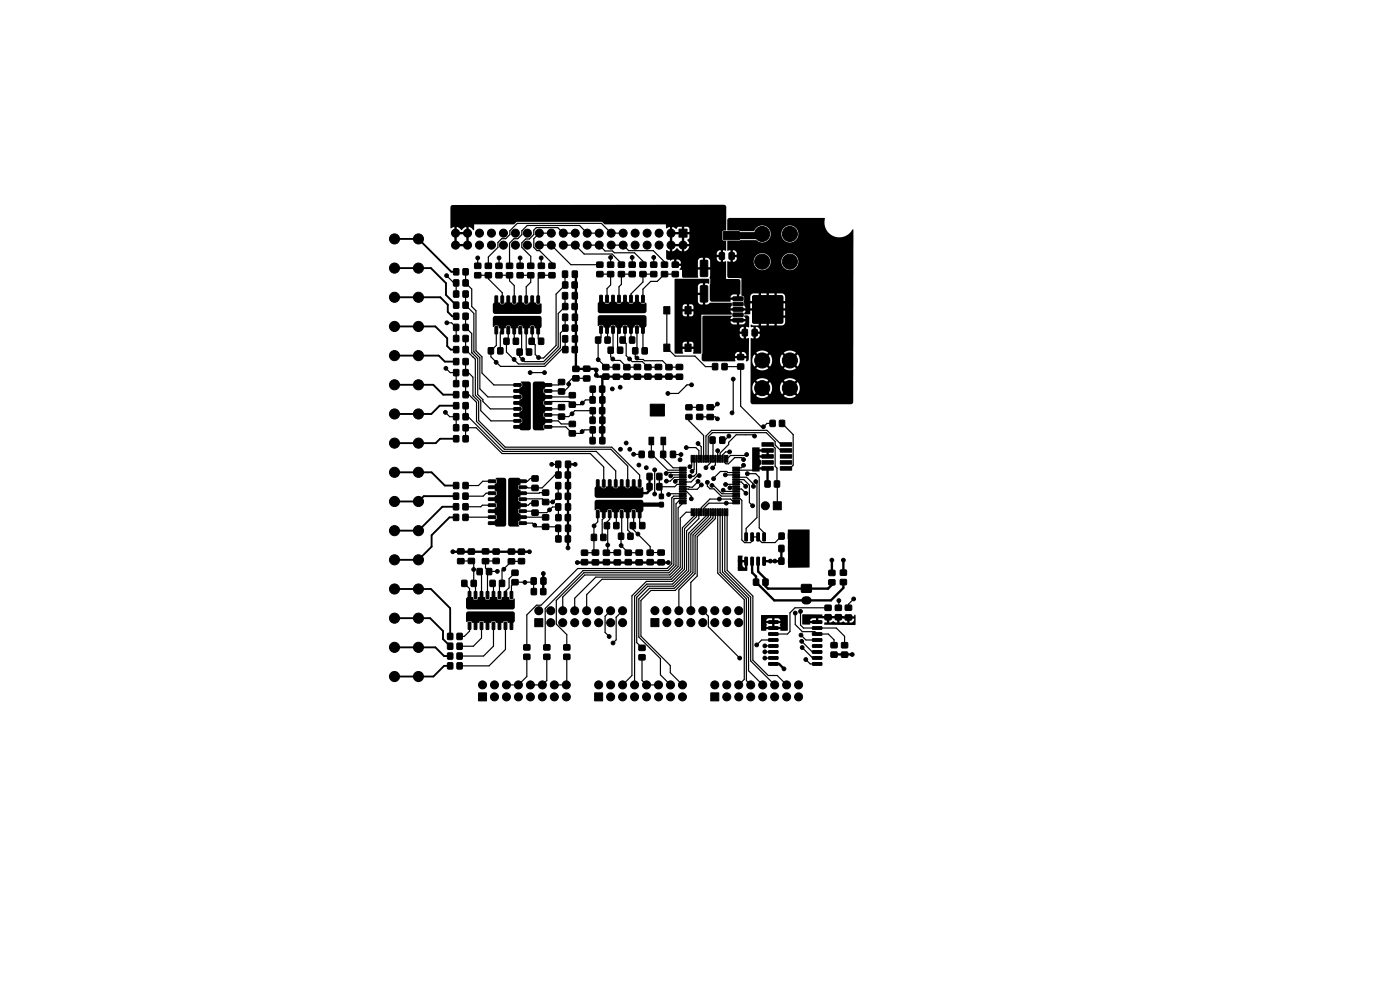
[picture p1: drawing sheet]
<svg xmlns="http://www.w3.org/2000/svg" width="297mm" height="210mm" viewBox="0 0 297 210" stroke-linecap="round" stroke-linejoin="round" font-family="sans-serif">
<g fill="#000" stroke="#000" stroke-width=".21">
<path d="M96.2 57h1.1v1.3h-1.1zM98.2 57h1.1v1.3h-1.1zM100.7 57.9h1.3v1h-1.3zM100.7 55.9h1.3v1h-1.3zM103 57.9h1.2v1h-1.2zM103 55.9h1.2v1h-1.2zM105.2 57.9h1.3v1h-1.3zM105.2 55.9h1.3v1h-1.3zM107.5 57.9h1.2v1h-1.2zM107.5 55.9h1.2v1h-1.2zM109.7 57.9h1.3v1h-1.3zM109.7 55.9h1.3v1h-1.3z"/>
<path d="M112 57.9h1.2v1h-1.2zM112 55.9h1.2v1h-1.2zM114.2 57.9h1.3v1h-1.3zM114.2 55.9h1.3v1h-1.3zM116.5 57.9h1.2v1h-1.2zM116.5 55.9h1.2v1h-1.2zM119.4 57.5h1v1.3h-1zM121.4 57.5h1.1v1.3h-1.1zM126.6 57.6h1.3v1.1h-1.3zM126.6 55.6h1.3v1.1h-1.3zM128.9 57.6h1.3v1.1h-1.3zM128.9 55.6h1.3v1.1h-1.3z"/>
<path d="M131.2 57.6h1.3v1.1h-1.3zM131.2 55.6h1.3v1.1h-1.3zM133.5 57.6h1.2v1.1h-1.2zM133.5 55.6h1.2v1.1h-1.2zM135.8 57.6h1.2v1.1h-1.2zM135.8 55.6h1.2v1.1h-1.2zM138.1 57.6h1.2v1.1h-1.2zM138.1 55.6h1.2v1.1h-1.2zM140.3 57.6h1.3v1.1h-1.3zM140.3 55.6h1.3v1.1h-1.3zM142.6 57.6h1.3v1.1h-1.3zM142.6 55.6h1.3v1.1h-1.3z"/>
<path d="M144.1 48.6h1.7v1.7h-1.7zM148.5 49.2l3.2-.1 .2 .2v1.4l-.2 .2h-3.1l-.2-.3zM148.6 55.3l1.3-.1 .2 .1 .1 3.1-.2 .3h-1.2l-.2-.2zM152.6 53.7h1.1v1.3h-1.1zM153.5 49.2l3.2-.1 .2 .2v1.4l-.2 .2h-3.1l-.2-.3zM154.7 53.7h1v1.3h-1zM96.2 66.5h1.1v1.2h-1.1zM96.2 71.2h1.1v1.2h-1.1zM96.2 78.4h1.1v1.3h-1.1zM96.2 76.1h1.1v1.2h-1.1zM96.2 73.5h1.1v1.3h-1.1zM96.2 59.4h1.1v1.2h-1.1z"/>
<path d="M96.2 68.8h1.1v1.3h-1.1zM96.2 61.7h1.1v1.3h-1.1zM96.2 64.1h1.1v1.3h-1.1zM98.2 66.5h1.1v1.2h-1.1zM98.2 71.2h1.1v1.2h-1.1zM98.2 78.4h1.1v1.3h-1.1zM98.2 76.1h1.1v1.2h-1.1zM98.2 73.5h1.1v1.3h-1.1zM98.2 59.4h1.1v1.2h-1.1zM98.2 68.8h1.1v1.3h-1.1zM98.2 61.7h1.1v1.3h-1.1zM98.2 64.1h1.1v1.3h-1.1z"/>
<path d="M103.6 73.8h1.1v1.2h-1.1zM105 62.8h.6l-.1 1.5h-.5zM105 69.3h.6l-.1 1.5h-.5zM105.6 73.8h1.1v1.2h-1.1zM106.3 62.8h.5v1.5h-.5zM106.3 69.3h.5v1.5h-.5zM106.9 71.8h1.1v1.2h-1.1zM107.6 62.8h.5l-.1 1.5h-.5zM107.6 69.3h.5l-.1 1.5h-.5zM108.9 71.8h1.1v1.2h-1.1zM108.8 62.8h.6l-.1 1.5h-.5zM108.8 69.3h.6l-.1 1.5h-.5z"/>
<path d="M109.7 74h1.1v1.3h-1.1zM110.1 62.8h.6l-.1 1.5h-.5zM110.1 69.3h.6l-.1 1.5h-.5zM111.7 74h1.1v1.3h-1.1zM111.4 62.8h.5l-.1 1.5h-.5zM111.4 69.3h.5l-.1 1.5h-.5zM112.3 71.8h1v1.2h-1zM112.6 62.8h.6l-.1 1.5h-.5zM112.6 69.3h.6l-.1 1.5h-.5zM114.3 71.8h1v1.2h-1zM113.9 62.8h.6l-.1 1.5h-.5zM113.9 69.3h.6l-.1 1.5h-.5z"/>
<path d="M119.4 62.1h1v1.3h-1zM119.4 66.7h1v1.3h-1zM119.4 71.2h1v1.3h-1zM119.4 64.4h1v1.3h-1zM119.4 59.8h1v1.3h-1zM119.4 69h1.1v1.2h-1.1zM119.4 73.5h1.1v1.3h-1.1zM121.4 62.1h1.1v1.3h-1.1zM121.4 66.7h1.1v1.3h-1.1zM121.4 71.2h1.1v1.3h-1.1zM121.4 64.4h1v1.3h-1zM121.4 59.8h1v1.3h-1z"/>
<path d="M121.4 69h1.1v1.2h-1.1zM121.4 73.5h1.1v1.3h-1.1zM121.5 77.7h1.3v1.1h-1.3zM121.5 79.7h1.3v1.1h-1.3zM123.8 77.7h1.3v1h-1.3zM126.4 71.5h1v1.3h-1zM127.3 62.7h.5l-.1 1.5-.5-.1zM127.3 69.2h.5l-.1 1.5-.5-.1zM127.9 77.4h1.3v1h-1.3zM128.4 71.5h1v1.3h-1zM128.5 62.7h.6l-.1 1.5-.5-.1zM128.5 69.2h.6l-.1 1.5-.5-.1z"/>
<path d="M129 73.7h1.1v1.2h-1.1zM129.8 62.7h.5v1.5l-.5-.1zM129.8 69.2h.5v1.5l-.5-.1zM131 73.7h1.1v1.2h-1.1zM130.1 77.3h1.3v1.1h-1.3zM130.1 79.4h1.3v1h-1.3zM131.1 62.7h.5l-.1 1.5-.5-.1zM131.1 69.2h.5l-.1 1.5-.5-.1zM131.6 71.5h1v1.3h-1zM132.4 77.4h1.2v1h-1.2zM132.3 62.7h.6l-.1 1.5-.5-.1zM132.3 69.2h.6l-.1 1.5-.5-.1z"/>
<path d="M133.6 71.5h1v1.3h-1zM133.6 62.7h.5v1.5l-.5-.1zM133.6 69.2h.5v1.5l-.5-.1zM134.2 73.8h1.1v1.2h-1.1zM134.9 62.7h.5l-.1 1.5-.5-.1zM134.9 69.2h.5l-.1 1.5-.5-.1zM134.6 77.3h1.3v1.1h-1.3zM134.6 79.4h1.3v1h-1.3zM136.2 73.8h1.1v1.2h-1.1zM136.1 62.7h.6l-.1 1.5-.5-.1zM136.1 69.2h.6l-.1 1.5-.5-.1zM136.8 77.4h1.3v1h-1.3z"/>
<path d="M139 77.3h1.3v1.1h-1.3zM139 79.4h1.3v1h-1.3zM140.8 65h1.3v1.6h-1.3zM140.8 73h1.3v1.5h-1.3zM141.3 77.4h1.2v1h-1.2zM143.5 77.3h1.3v1.1h-1.3zM143.5 79.4h1.3v1h-1.3zM145.3 65h1.3v1.6h-1.3zM145.3 73h1.3v1.5h-1.3zM148.6 60.7l1.3-.1 .2 .1 .1 3.1-.2 .3h-1.2l-.2-.2zM151.2 77.1h1v1.3h-1zM153.2 77.1h1v1.3h-1z"/>
<path d="M155.5 63h2l.2 .6-.2 .2-1.9-.1-.1-.1zM155.5 64.2l2-.1 .2 .7-.2 .1h-1.9l-.1-.2zM155.5 65.3h2l.2 .6-.2 .1h-1.9l-.1-.2zM155.5 66.4h2l.2 .7-.2 .1h-1.9l-.1-.2zM155.5 67.6l2-.1 .2 .7-.2 .1h-1.9l-.1-.2zM156.5 77.2h1.3v1.1h-1.3zM156.5 75.2h1.3v1.1h-1.3zM157.5 69.9h1v1.3h-1zM159.6 69.9h1v1.3h-1zM159.7 62.8h2.9v2.6h-2.9zM159.7 65.9h2.9v2.6h-2.9zM159.7 62.8h6.3v5.7h-6.3z"/>
<path d="M163.1 62.8h2.9v2.6h-2.9zM163.1 65.9h2.9v2.6h-2.9zM96.2 83.1h1.1v1.2h-1.1zM96.2 85.4h1.1v1.3h-1.1zM96.2 80.8h1.1v1.2h-1.1zM96.2 90.1h1.1v1.3h-1.1zM96.2 92.4h1.1v1.3h-1.1zM96.2 87.8h1.1v1.2h-1.1zM98.2 83.1h1.1v1.2h-1.1zM98.2 85.4h1.1v1.3h-1.1zM98.2 80.8h1.1v1.2h-1.1zM98.2 90.1h1.1v1.3h-1.1z"/>
<path d="M98.2 92.4h1.1v1.3h-1.1zM98.2 87.8h1.1v1.2h-1.1zM109 81.4h1.5l.1 .5h-1.5zM109 82.7l1.5-.1 .1 .5-1.5 .1zM109 83.9h1.5l.1 .5-1.5 .1zM109 85.2h1.5l.1 .5-1.5 .1zM109 86.5h1.5l.1 .4-1.5 .1zM109 87.8l1.5-.1 .1 .5-1.5 .1zM109 89h1.5l.1 .5-1.5 .1zM109 90.3h1.5l.1 .5h-1.5zM115.5 90.3h1.5l.1 .5h-1.5zM115.5 89h1.5l.1 .5-1.5 .1z"/>
<path d="M115.5 87.8l1.5-.1 .1 .5-1.5 .1zM115.5 86.5h1.5l.1 .4-1.5 .1zM115.5 85.2h1.5l.1 .5-1.5 .1zM115.5 83.9h1.5l.1 .5-1.5 .1zM115.5 82.7l1.5-.1 .1 .5-1.5 .1zM115.5 81.4h1.5l.1 .5h-1.5zM117.9 97.8h1v1.4h-1zM118.5 87.8h1.3v1.1h-1.3zM118.5 85.8h1.3v1.1h-1.3zM118.5 82.5h1.3v1.1h-1.3zM118.5 80.5h1.3v1.1h-1.3zM120 97.8h1v1.4h-1z"/>
<path d="M120.8 91.4h1.2v1.1h-1.2zM120.8 89.4h1.2v1.1h-1.2zM120.8 85.3h1.2v1.1h-1.2zM120.8 83.3h1.2v1.1h-1.2zM123.8 79.8h1.3v1h-1.3zM125.2 88.5h1v1.3h-1zM125.2 84.2h1v1.3h-1zM125.2 92.8h1v1.3h-1zM125.2 90.6h1.1v1.2h-1.1zM125.2 81.9h1.1v1.3h-1.1zM125.2 86.5h1.1v1.2h-1.1zM127.3 88.5h1v1.3h-1z"/>
<path d="M127.3 84.2h1v1.3h-1zM127.3 92.8h1v1.3h-1zM127.9 79.4h1.3v1h-1.3zM127.2 90.6h1.1v1.2h-1.1zM127.2 81.9h1.1v1.3h-1.1zM127.2 86.5h1.1v1.2h-1.1zM132.4 79.4h1.2v1h-1.2zM135.6 95.7h1v1.3h-1zM136.8 79.4h1.3v1h-1.3zM137.7 95.7h1v1.3h-1zM137.7 92.7h1v1.6h-1zM137.9 85.7h3v2.5h-3z"/>
<path d="M140.2 92.7h1v1.6h-1zM140.2 95.7h1v1.3h-1zM141.3 79.4h1.2v1h-1.2zM142.3 95.7h1v1.3h-1zM144.1 99.1h1.4l.1 .2-1.4 .1zM144.1 99.6h1.4l.1 .2-1.4 .1zM145.5 88h1.3v1h-1.3zM145.5 85.9h1.3v1h-1.3zM146.6 96.6l.3 .1-.1 1.4-.2-.1zM147.1 96.6l.3 .1-.1 1.4-.2-.1zM147.6 96.6l.3 .1-.1 1.4-.2-.1zM148.1 96.6l.3 .1-.1 1.4-.2-.1z"/>
<path d="M148.6 96.6l.3 .1-.1 1.4-.2-.1zM147.8 85.9h1.3v1.1h-1.3zM147.8 87.9h1.3v1.1h-1.3zM149.1 96.6l.3 .1-.1 1.4-.2-.1zM149.6 96.6l.3 .1-.1 1.4-.2-.1zM150.1 96.6l.3 .1-.1 1.4-.2-.1zM150 88h1.3v1h-1.3zM150 85.9h1.3v1h-1.3zM150.6 92.7h1.1v1.3h-1.1zM150.6 96.6l.3 .1-.1 1.4-.2-.1zM151.1 96.6l.3 .1-.1 1.4-.2-.1zM151.6 96.6l.3 .1-.1 1.4-.2-.1z"/>
<path d="M152.1 96.6l.3 .1-.1 1.4-.2-.1zM152.6 96.6l.3 .1-.1 1.4-.2-.1zM152.7 92.7h1v1.3h-1zM153.1 96.6l.3 .1-.1 1.4-.2-.1zM153.6 96.6l.3 .1-.1 1.4-.2-.1zM154.1 96.6l.3 .1-.1 1.4-.2-.1zM155.5 99.6h1.3l.1 .2-1.4 .1zM155.5 99.1h1.3l.1 .2-1.4 .1zM161.6 93.9h2.4v.8h-2.4zM161.6 95.2h2.4v.7h-2.4zM161.6 96.5h2.4v.7h-2.4zM161.6 97.7h2.4v.8h-2.4z"/>
<path d="M161.6 99h2.4v.7h-2.4zM163.4 89.2h1v1.2h-1zM165.5 93.9h2.4v.8h-2.4zM165.5 95.2h2.4v.7h-2.4zM165.5 96.5h2.4v.7h-2.4zM165.5 97.7h2.4v.8h-2.4zM165.5 99h2.4v.7h-2.4zM165.4 89.2h1v1.2h-1zM96.2 109.1h1.1v1.3h-1.1zM96.2 104.6h1.1v1.3h-1.1zM96.2 106.9h1.1v1.2h-1.1zM96.2 102.4h1.1v1.2h-1.1z"/>
<path d="M97.1 118.5h1.3v1.1h-1.3zM97.1 116.4h1.3v1.1h-1.3zM98.2 109.1h1.1v1.3h-1.1zM98.2 104.6h1.1v1.3h-1.1zM98.2 106.9h1.1v1.2h-1.1zM98.2 102.4h1.1v1.2h-1.1zM99.4 116.5h1.2v1h-1.2zM99.4 118.5h1.2v1h-1.2zM102.3 118.5h1.4v1.1h-1.4zM102.3 116.4h1.4v1.1h-1.4zM103.6 101.8h1.5l.1 .5-1.5 .1zM103.6 103.1h1.5l.1 .5h-1.5z"/>
<path d="M103.6 104.4l1.5-.1 .1 .5-1.5 .1zM103.6 105.6h1.5l.1 .5-1.5 .1zM103.6 106.9h1.5l.1 .5-1.5 .1zM103.6 108.2l1.5-.1 .1 .5-1.5 .1zM103.6 109.4h1.5l.1 .5-1.5 .1zM103.6 110.7h1.5l.1 .5-1.5 .1zM104.6 116.5h1.3v1h-1.3zM104.6 118.5h1.3v1h-1.3zM107.8 118.6h1.4v1h-1.4zM107.8 116.5h1.4v1h-1.4zM110.1 110.7h1.5l.1 .5-1.5 .1zM110.1 109.4h1.5l.1 .5-1.5 .1z"/>
<path d="M110.1 108.2l1.5-.1 .1 .5-1.5 .1zM110.1 106.9h1.5l.1 .5-1.5 .1zM110.1 105.6h1.5l.1 .5-1.5 .1zM110.1 104.4l1.5-.1 .1 .5-1.5 .1zM110.1 103.1h1.5l.1 .5h-1.5zM110.1 101.8h1.5l.1 .5-1.5 .1zM110 116.5h1.3v1.1h-1.3zM110 118.5h1.3v1.1h-1.3zM112.9 103h1.2v1h-1.2zM112.9 101h1.2v1h-1.2zM112.9 108.2h1.2v1.1h-1.2zM112.9 106.2h1.2v1.1h-1.2z"/>
<path d="M115.1 111.2h1.3v1.1h-1.3zM115.1 109.2h1.3v1.1h-1.3zM115.1 106h1.3v1h-1.3zM115.1 104h1.3v1h-1.3zM117.9 102.4h1v1.3h-1zM117.9 111.4h1v1.3h-1zM117.9 106.9h1v1.3h-1zM117.9 109.2h1.1v1.2h-1.1zM117.9 100.1h1.1v1.3h-1.1zM117.9 113.7h1.1v1.3h-1.1zM117.9 104.7h1.1v1.2h-1.1zM120 102.4h1v1.3h-1z"/>
<path d="M120 111.4h1v1.3h-1zM120 106.9h1v1.3h-1zM119.9 109.2h1.1v1.2h-1.1zM119.9 100.1h1.1v1.3h-1.1zM119.9 113.7h1.1v1.3h-1.1zM119.9 104.7h1.1v1.2h-1.1zM123.4 118.7h1.2v1.1h-1.2zM123.4 116.7h1.2v1.1h-1.2zM125.5 113.4h1v1.2h-1zM125.7 116.7h1.3v1h-1.3zM125.7 118.8h1.3v1h-1.3zM126.6 101.8l.5 .1-.1 1.4h-.5z"/>
<path d="M126.6 108.3l.5 .1-.1 1.4h-.5zM127.5 113.4h1v1.2h-1zM128.2 110.9h1.1v1.2h-1.1zM128 118.7h1.3v1.1h-1.3zM128 116.7h1.3v1.1h-1.3zM127.8 101.8l.6 .1-.1 1.4h-.5zM127.8 108.3l.6 .1-.1 1.4h-.5zM129.1 101.8l.5 .1v1.4h-.5zM129.1 108.3l.5 .1v1.4h-.5zM130.2 110.9h1.1v1.2h-1.1zM130.4 101.8l.5 .1-.1 1.4h-.5zM130.4 108.3l.5 .1-.1 1.4h-.5z"/>
<path d="M131.2 113.1h1.1v1.3h-1.1zM130.3 116.7h1.3v1h-1.3zM130.3 118.8h1.3v1h-1.3zM131.6 101.8l.6 .1-.1 1.4h-.5zM131.6 108.3l.6 .1-.1 1.4h-.5zM132.7 118.7h1.2v1.1h-1.2zM132.7 116.7h1.2v1.1h-1.2zM133.2 113.1h1.1v1.3h-1.1zM132.9 101.8l.5 .1v1.4h-.5zM132.9 108.3l.5 .1v1.4h-.5zM133.7 110.9h1.1v1.2h-1.1zM134.2 101.8l.5 .1-.1 1.4h-.5z"/>
<path d="M134.2 108.3l.5 .1-.1 1.4h-.5zM135.7 110.9h1.1v1.2h-1.1zM135.4 101.8l.6 .1-.1 1.4h-.5zM135.4 108.3l.6 .1-.1 1.4h-.5zM135 116.7h1.3v1h-1.3zM135 118.8h1.3v1h-1.3zM137.3 100.4h1v1.3h-1zM137.3 102.6h1v1.3h-1zM137.3 118.7h1.3v1.1h-1.3zM137.3 116.7h1.3v1.1h-1.3zM139.4 100.4h1v1.3h-1zM139.4 102.6h1v1.3h-1z"/>
<path d="M139.9 104.8h.8v1h-.8zM139.9 106.6h.8v.9h-.8zM139.6 116.7h1.3v1h-1.3zM139.6 118.8h1.3v1h-1.3zM144.1 100.1h1.4l.1 .2-1.4 .1zM144.1 100.6h1.4l.1 .2-1.4 .1zM144.1 101.1h1.4l.1 .2-1.4 .1zM144.1 101.6h1.4l.1 .2-1.4 .1zM144.1 102.1h1.4l.1 .2-1.4 .1zM144.1 102.6h1.4l.1 .2-1.4 .1zM144.1 103.1h1.4l.1 .2-1.4 .1zM144.1 103.6h1.4l.1 .2-1.4 .1z"/>
<path d="M144.1 104.1h1.4l.1 .2-1.4 .1zM144.1 104.6h1.4l.1 .2-1.4 .1zM144.1 105.1h1.4l.1 .2-1.4 .1zM144.1 105.6h1.4l.1 .2-1.4 .1zM144.1 106.1h1.4l.1 .2-1.4 .1zM144.1 106.6h1.4l.1 .2-1.4 .1zM146.6 107.9l.3 .1-.1 1.4-.2-.1zM147.1 107.9l.3 .1-.1 1.4-.2-.1zM147.6 107.9l.3 .1-.1 1.4-.2-.1zM148.1 107.9l.3 .1-.1 1.4-.2-.1zM148.6 107.9l.3 .1-.1 1.4-.2-.1zM149.1 107.9l.3 .1-.1 1.4-.2-.1z"/>
<path d="M149.6 107.9l.3 .1-.1 1.4-.2-.1zM150.1 107.9l.3 .1-.1 1.4-.2-.1zM150.6 107.9l.3 .1-.1 1.4-.2-.1zM151.1 107.9l.3 .1-.1 1.4-.2-.1zM151.6 107.9l.3 .1-.1 1.4-.2-.1zM152.1 107.9l.3 .1-.1 1.4-.2-.1zM152.6 107.9l.3 .1-.1 1.4-.2-.1zM153.1 107.9l.3 .1-.1 1.4-.2-.1zM153.6 107.9l.3 .1-.1 1.4-.2-.1zM154.1 107.9l.3 .1-.1 1.4-.2-.1zM155.5 106.6h1.3l.1 .2-1.4 .1zM155.5 106.1h1.3l.1 .2-1.4 .1z"/>
<path d="M155.5 105.6h1.3l.1 .2-1.4 .1zM155.5 105.1h1.3l.1 .2-1.4 .1zM155.5 104.6h1.3l.1 .2-1.4 .1zM155.5 104.1h1.3l.1 .2-1.4 .1zM155.5 103.6h1.3l.1 .2-1.4 .1zM155.5 103.1h1.3l.1 .2-1.4 .1zM155.5 102.6h1.3l.1 .2-1.4 .1zM155.5 102.1h1.3l.1 .2-1.4 .1zM155.5 101.6h1.3l.1 .2-1.4 .1zM155.5 101.1h1.3l.1 .2-1.4 .1zM155.5 100.6h1.3l.1 .2-1.4 .1zM155.5 100.1h1.3l.1 .2-1.4 .1z"/>
<path d="M158 113.1h.6l-.1 1.7-.5-.1zM158 118.2l.6 .1-.1 1.6-.5-.1zM159.3 113.1h.5v1.7l-.5-.1zM159.3 118.2l.5 .1v1.6l-.5-.1zM160.6 113.1h.5l-.1 1.7-.5-.1zM160.6 118.2l.5 .1-.1 1.6-.5-.1zM161.8 113.1h.6l-.1 1.7-.5-.1zM161.8 118.2l.6 .1-.1 1.6-.5-.1zM162.3 102h1.1v1.3h-1.1zM164.1 106.4h1.7v1.7h-1.7zM165.3 115.7h1v1.3h-1zM165.3 118.4h1v1.3h-1z"/>
<path d="M165.3 113.1h1v1.3h-1zM164.3 102h1.1v1.3h-1.1zM167.3 113.1h1v1.3h-1zM167.3 115.7h1.1v1.3h-1.1zM167.3 118.4h1.1v1.3h-1.1zM95 138.5h1v1.3h-1zM95 134.4h1v1.2h-1zM95 136.5h1v1.2h-1zM97 138.5h1v1.3h-1zM97 134.4h1v1.2h-1zM97 136.5h1v1.2h-1zM98 123.1h1v1.3h-1z"/>
<path d="M99.4 132h.5l-.1 1.5h-.5zM99.4 125.5h.5l-.1 1.5h-.5zM100.6 132h.6l-.1 1.5h-.5zM100.6 125.5h.6l-.1 1.5h-.5zM100 123.1h1v1.3h-1zM101.9 132h.5v1.5h-.5zM101.9 125.5h.5v1.5h-.5zM101.2 120.6h1.1v1.3h-1.1zM103.2 132h.5l-.1 1.5h-.5zM103.2 125.5h.5l-.1 1.5h-.5zM103.2 120.6h1.1v1.3h-1.1zM104.4 132h.6l-.1 1.5h-.5z"/>
<path d="M104.4 125.5h.6l-.1 1.5h-.5zM104 123.1h1v1.3h-1zM105.7 132h.5v1.5h-.5zM105.7 125.5h.5v1.5h-.5zM107 132h.5l-.1 1.5h-.5zM107 125.5h.5l-.1 1.5h-.5zM106 123.1h1v1.3h-1zM108.2 132h.6l-.1 1.5h-.5zM108.2 125.5h.6l-.1 1.5h-.5zM108.6 123h1.3v1h-1.3zM108.6 121h1.3v1h-1.3zM111.1 138.8h1.3v1.1h-1.3z"/>
<path d="M111.1 136.8h1.3v1.1h-1.3zM112.7 122.6h1v1.3h-1zM112.7 124.9h1.1v1.2h-1.1zM114.8 122.6h1v1.3h-1zM113.5 131.2h1.6v1.7h-1.6zM115.4 138.8h1.2v1.1h-1.2zM115.4 136.8h1.2v1.1h-1.2zM114.7 124.9h1.1v1.2h-1.1zM119.6 138.8h1.3v1.1h-1.3zM119.6 136.8h1.3v1.1h-1.3zM135.6 136.9h1.2v1.1h-1.2zM138.1 131.2h1.7v1.7h-1.7z"/>
<path d="M159.9 122.9h1v1.2h-1zM161.9 122.9h1v1.2h-1zM163.1 131.7h1.9l.1 .5h-2zM163.1 133l1.9-.1 .1 .5-2 .1zM163.1 134.2h1.9l.1 .5-2 .1zM163.1 135.5h1.9l.1 .5-2 .1zM163.1 136.8l1.9-.1 .1 .5-2 .1zM163.1 138h1.9l.1 .5-2 .1zM163.1 139.3h1.9l.1 .5-2 .1zM170.1 124h2v1.6h-2zM172.4 139.3h1.9l.1 .5-2 .1zM172.4 138h1.9l.1 .5-2 .1z"/>
<path d="M172.4 136.8l1.9-.1 .1 .5-2 .1zM172.4 135.5h1.9l.1 .5-2 .1zM172.4 134.2h1.9l.1 .5-2 .1zM172.4 133l1.9-.1 .1 .5-2 .1zM172.4 131.7h1.9l.1 .5h-2zM175.9 123h1.2v1.1h-1.2zM175.9 121h1.2v1.1h-1.2zM175 128.4h1.3v1.1h-1.3zM175 130.4h1.3v1.1h-1.3zM176.3 136.3h1.3v1.1h-1.3zM176.3 138.3h1.3v1.1h-1.3zM177.2 128.4h1.3v1.1h-1.3z"/>
<path d="M177.2 130.4h1.3v1.1h-1.3zM178.3 123h1.2v1h-1.2zM178.3 121h1.2v1h-1.2zM179.3 130.5h1.3v1h-1.3zM179.3 128.4h1.3v1h-1.3zM178.5 136.3h1.3v1.1h-1.3zM178.5 138.3h1.3v1.1h-1.3zM95 140.6h1v1.3h-1zM97 140.6h1v1.3h-1zM101.5 147h1.7v1.7h-1.7zM126.2 147h1.6v1.7h-1.6zM135.6 138.9h1.2v1.1h-1.2z"/>
<path d="M150.8 147h1.7v1.7h-1.7zM163.1 140.6h1.9l.1 .5h-2zM172.4 140.6h1.9l.1 .5h-2z"/>
<circle cx="83.7" cy="50.7" r="1.07"/>
<circle cx="83.7" cy="56.9" r="1.07"/>
<circle cx="88.8" cy="50.7" r="1.07"/>
<circle cx="88.8" cy="56.9" r="1.07"/>
<circle cx="94.7" cy="58.5" r=".4"/>
<circle cx="96.6" cy="49.5" r=".85"/>
<circle cx="96.6" cy="52" r=".85"/>
<circle cx="99.2" cy="52" r=".85"/>
<circle cx="99.2" cy="49.5" r=".85"/>
<circle cx="101.3" cy="54.7" r=".4"/>
<circle cx="101.7" cy="49.5" r=".85"/>
<circle cx="101.7" cy="52" r=".85"/>
<circle cx="104.3" cy="52" r=".85"/>
<circle cx="104.3" cy="49.5" r=".85"/>
<circle cx="105.9" cy="54.7" r=".4"/>
<circle cx="106.8" cy="49.5" r=".85"/>
<circle cx="106.8" cy="52" r=".85"/>
<circle cx="109.3" cy="52" r=".85"/>
<circle cx="109.3" cy="49.5" r=".85"/>
<circle cx="110.3" cy="54.7" r=".4"/>
<circle cx="111.9" cy="49.5" r=".85"/>
<circle cx="111.9" cy="52" r=".85"/>
<circle cx="114.4" cy="52" r=".85"/>
<circle cx="114.4" cy="49.5" r=".85"/>
<circle cx="114.8" cy="54.7" r=".4"/>
<circle cx="117" cy="52" r=".85"/>
<circle cx="117" cy="49.5" r=".85"/>
<circle cx="119.5" cy="49.5" r=".85"/>
<circle cx="119.5" cy="52" r=".85"/>
<circle cx="122" cy="49.5" r=".85"/>
<circle cx="122" cy="52" r=".85"/>
<circle cx="124.6" cy="49.5" r=".85"/>
<circle cx="124.6" cy="52" r=".85"/>
<circle cx="127.1" cy="49.5" r=".85"/>
<circle cx="127.1" cy="52" r=".85"/>
<circle cx="129.5" cy="54.6" r=".4"/>
<circle cx="129.7" cy="52" r=".85"/>
<circle cx="129.7" cy="49.5" r=".85"/>
<circle cx="132.2" cy="52" r=".85"/>
<circle cx="132.2" cy="49.5" r=".85"/>
<circle cx="134.1" cy="54.6" r=".4"/>
<circle cx="134.7" cy="52" r=".85"/>
<circle cx="134.7" cy="49.5" r=".85"/>
<circle cx="137.3" cy="52" r=".85"/>
<circle cx="137.3" cy="49.5" r=".85"/>
<circle cx="138.7" cy="54.6" r=".4"/>
<circle cx="139.8" cy="52" r=".85"/>
<circle cx="139.8" cy="49.5" r=".85"/>
<circle cx="142.4" cy="49.5" r=".85"/>
<circle cx="142.4" cy="52" r=".85"/>
<circle cx="144.9" cy="52" r=".85"/>
<circle cx="161.7" cy="55.5" r="1.6"/>
<circle cx="161.7" cy="49.6" r="1.6"/>
<circle cx="167.6" cy="55.5" r="1.6"/>
<circle cx="167.6" cy="49.6" r="1.6"/>
<circle cx="83.7" cy="75.4" r="1.07"/>
<circle cx="83.7" cy="69.2" r="1.07"/>
<circle cx="83.7" cy="63.1" r="1.07"/>
<circle cx="88.8" cy="75.4" r="1.07"/>
<circle cx="88.8" cy="63.1" r="1.07"/>
<circle cx="88.8" cy="69.2" r="1.07"/>
<circle cx="94.6" cy="78.1" r=".4"/>
<circle cx="94.8" cy="68.5" r=".4"/>
<circle cx="105.3" cy="76.9" r=".4"/>
<circle cx="105.7" cy="65.6" r=".4"/>
<circle cx="105.7" cy="68" r=".4"/>
<circle cx="108.1" cy="65.6" r=".4"/>
<circle cx="108.1" cy="68" r=".4"/>
<circle cx="109.1" cy="76.3" r=".4"/>
<circle cx="110.5" cy="68" r=".4"/>
<circle cx="110.5" cy="65.6" r=".4"/>
<circle cx="110.9" cy="76.3" r=".4"/>
<circle cx="112.5" cy="79" r=".4"/>
<circle cx="112.9" cy="65.6" r=".4"/>
<circle cx="112.9" cy="68" r=".4"/>
<circle cx="114.2" cy="75.8" r=".4"/>
<circle cx="115.5" cy="79" r=".4"/>
<circle cx="126.5" cy="78.5" r=".4"/>
<circle cx="126.5" cy="79.6" r=".4"/>
<circle cx="126.9" cy="76.3" r=".4"/>
<circle cx="128.5" cy="65.6" r=".4"/>
<circle cx="128.5" cy="68" r=".4"/>
<circle cx="130" cy="76.1" r=".4"/>
<circle cx="130.9" cy="68" r=".4"/>
<circle cx="130.9" cy="65.6" r=".4"/>
<circle cx="133.3" cy="68" r=".4"/>
<circle cx="133.3" cy="65.6" r=".4"/>
<circle cx="133.6" cy="76.1" r=".4"/>
<circle cx="135.1" cy="75.9" r=".4"/>
<circle cx="135.7" cy="65.6" r=".4"/>
<circle cx="135.7" cy="68" r=".4"/>
<circle cx="144.5" cy="60.5" r=".4"/>
<circle cx="144.5" cy="63.2" r=".4"/>
<circle cx="144.5" cy="61.8" r=".4"/>
<circle cx="149.4" cy="65.6" r=".4"/>
<circle cx="150.3" cy="74" r=".4"/>
<circle cx="150.3" cy="70.9" r=".4"/>
<circle cx="150.3" cy="67.8" r=".4"/>
<circle cx="150.3" cy="69.4" r=".4"/>
<circle cx="150.3" cy="72.4" r=".4"/>
<circle cx="150.3" cy="75.5" r=".4"/>
<circle cx="151.3" cy="65.6" r=".4"/>
<circle cx="151.8" cy="72.4" r=".4"/>
<circle cx="151.8" cy="69.4" r=".4"/>
<circle cx="151.8" cy="74" r=".4"/>
<circle cx="151.8" cy="67.8" r=".4"/>
<circle cx="151.8" cy="70.9" r=".4"/>
<circle cx="151.8" cy="75.5" r=".4"/>
<circle cx="153.2" cy="65.6" r=".4"/>
<circle cx="153.5" cy="75.5" r=".4"/>
<circle cx="153.5" cy="72.4" r=".4"/>
<circle cx="153.5" cy="74" r=".4"/>
<circle cx="153.5" cy="70.9" r=".4"/>
<circle cx="153.5" cy="67.8" r=".4"/>
<circle cx="153.5" cy="69.4" r=".4"/>
<circle cx="155.1" cy="72.4" r=".4"/>
<circle cx="155.1" cy="74" r=".4"/>
<circle cx="155.1" cy="70.9" r=".4"/>
<circle cx="155.1" cy="75.5" r=".4"/>
<circle cx="156.9" cy="74" r=".4"/>
<circle cx="156.9" cy="72.4" r=".4"/>
<circle cx="161.7" cy="76.5" r="1.6"/>
<circle cx="167.6" cy="76.5" r="1.6"/>
<circle cx="83.7" cy="87.8" r="1.07"/>
<circle cx="83.7" cy="81.6" r="1.07"/>
<circle cx="83.7" cy="94" r="1.07"/>
<circle cx="88.8" cy="87.8" r="1.07"/>
<circle cx="88.8" cy="81.6" r="1.07"/>
<circle cx="88.8" cy="94" r="1.07"/>
<circle cx="94.5" cy="87.5" r=".4"/>
<circle cx="111.8" cy="84.8" r=".4"/>
<circle cx="111.8" cy="87.2" r=".4"/>
<circle cx="111.8" cy="89.6" r=".4"/>
<circle cx="111.8" cy="82.3" r=".4"/>
<circle cx="114.1" cy="84.8" r=".4"/>
<circle cx="114.1" cy="87.2" r=".4"/>
<circle cx="114.1" cy="89.6" r=".4"/>
<circle cx="114.1" cy="82.3" r=".4"/>
<circle cx="117" cy="98.5" r=".4"/>
<circle cx="120.6" cy="81.5" r=".4"/>
<circle cx="121.4" cy="87.8" r=".4"/>
<circle cx="122" cy="98.5" r=".4"/>
<circle cx="123.5" cy="91.5" r=".4"/>
<circle cx="123.5" cy="85.5" r=".4"/>
<circle cx="129.9" cy="82.5" r=".4"/>
<circle cx="131.6" cy="82.1" r=".4"/>
<circle cx="131.6" cy="95.3" r=".4"/>
<circle cx="132.8" cy="94" r=".4"/>
<circle cx="133.6" cy="95.3" r=".4"/>
<circle cx="134.4" cy="96.4" r=".4"/>
<circle cx="135.5" cy="98.7" r=".4"/>
<circle cx="137.1" cy="99.2" r=".4"/>
<circle cx="138.4" cy="87.8" r=".4"/>
<circle cx="138.4" cy="86.2" r=".4"/>
<circle cx="138.9" cy="99.7" r=".4"/>
<circle cx="139.4" cy="87" r=".4"/>
<circle cx="140.5" cy="87.8" r=".4"/>
<circle cx="140.5" cy="86.2" r=".4"/>
<circle cx="141.7" cy="83.5" r=".4"/>
<circle cx="144.3" cy="97.5" r=".4"/>
<circle cx="144.5" cy="96.4" r=".4"/>
<circle cx="145.6" cy="94.9" r=".4"/>
<circle cx="146.4" cy="99" r=".4"/>
<circle cx="146.7" cy="81.6" r=".4"/>
<circle cx="146.8" cy="100" r=".4"/>
<circle cx="148.1" cy="94.1" r=".4"/>
<circle cx="149.8" cy="99.2" r=".4"/>
<circle cx="151.2" cy="99.3" r=".4"/>
<circle cx="152.2" cy="85.7" r=".4"/>
<circle cx="152.2" cy="88.8" r=".4"/>
<circle cx="152.2" cy="95.6" r=".4"/>
<circle cx="154.6" cy="92.5" r=".4"/>
<circle cx="154.8" cy="95.9" r=".4"/>
<circle cx="155.3" cy="87.6" r=".4"/>
<circle cx="155.5" cy="80.4" r=".4"/>
<circle cx="157.7" cy="97.5" r=".4"/>
<circle cx="157.7" cy="98.7" r=".4"/>
<circle cx="158.4" cy="96.4" r=".4"/>
<circle cx="160.1" cy="92.5" r=".4"/>
<circle cx="160.3" cy="96.1" r=".4"/>
<circle cx="160.3" cy="97.4" r=".4"/>
<circle cx="160.3" cy="98.7" r=".4"/>
<circle cx="161.7" cy="82.3" r="1.6"/>
<circle cx="162" cy="90.5" r=".4"/>
<circle cx="167.6" cy="82.3" r="1.6"/>
<circle cx="83.7" cy="100.2" r="1.07"/>
<circle cx="83.7" cy="106.4" r="1.07"/>
<circle cx="83.7" cy="112.6" r="1.07"/>
<circle cx="83.7" cy="118.8" r="1.07"/>
<circle cx="88.8" cy="100.2" r="1.07"/>
<circle cx="88.8" cy="106.4" r="1.07"/>
<circle cx="88.8" cy="112.6" r="1.07"/>
<circle cx="88.8" cy="118.8" r="1.07"/>
<circle cx="96.1" cy="117" r=".4"/>
<circle cx="106.5" cy="107.6" r=".4"/>
<circle cx="106.5" cy="105.2" r=".4"/>
<circle cx="106.5" cy="102.8" r=".4"/>
<circle cx="106.5" cy="110" r=".4"/>
<circle cx="108.9" cy="105.2" r=".4"/>
<circle cx="108.9" cy="107.6" r=".4"/>
<circle cx="108.9" cy="110" r=".4"/>
<circle cx="108.9" cy="102.8" r=".4"/>
<circle cx="112.3" cy="117" r=".4"/>
<circle cx="113.4" cy="111.4" r=".4"/>
<circle cx="116.6" cy="108.2" r=".4"/>
<circle cx="117.2" cy="106.5" r=".4"/>
<circle cx="120.5" cy="116.2" r=".4"/>
<circle cx="122.5" cy="119.3" r=".4"/>
<circle cx="126" cy="111.6" r=".4"/>
<circle cx="127.8" cy="104.7" r=".4"/>
<circle cx="127.8" cy="107.1" r=".4"/>
<circle cx="128.9" cy="115.6" r=".4"/>
<circle cx="130.2" cy="107.1" r=".4"/>
<circle cx="130.2" cy="104.7" r=".4"/>
<circle cx="131.8" cy="115.7" r=".4"/>
<circle cx="132.7" cy="104.7" r=".4"/>
<circle cx="132.7" cy="107.1" r=".4"/>
<circle cx="135.1" cy="104.7" r=".4"/>
<circle cx="135.1" cy="107.1" r=".4"/>
<circle cx="135.3" cy="113.3" r=".4"/>
<circle cx="138.9" cy="104.8" r=".4"/>
<circle cx="141.3" cy="100.4" r=".4"/>
<circle cx="141.4" cy="102.1" r=".4"/>
<circle cx="141.8" cy="119.3" r=".4"/>
<circle cx="141.8" cy="104.9" r=".4"/>
<circle cx="142.3" cy="100.9" r=".4"/>
<circle cx="143.3" cy="102.1" r=".4"/>
<circle cx="146.4" cy="101" r=".4"/>
<circle cx="146.7" cy="105.8" r=".4"/>
<circle cx="148.1" cy="102.1" r=".4"/>
<circle cx="148.3" cy="100.9" r=".4"/>
<circle cx="148.8" cy="102.9" r=".4"/>
<circle cx="150.1" cy="102.3" r=".4"/>
<circle cx="151" cy="103" r=".4"/>
<circle cx="151.4" cy="101.5" r=".4"/>
<circle cx="152.6" cy="105.9" r=".4"/>
<circle cx="153.4" cy="104" r=".4"/>
<circle cx="153.9" cy="100.7" r=".4"/>
<circle cx="153.9" cy="102.8" r=".4"/>
<circle cx="154.1" cy="106.7" r=".4"/>
<circle cx="154.8" cy="103.5" r=".4"/>
<circle cx="157" cy="119" r=".4"/>
<circle cx="158.2" cy="103.2" r=".4"/>
<circle cx="158.2" cy="104.6" r=".4"/>
<circle cx="158.5" cy="100.5" r=".4"/>
<circle cx="159.7" cy="107.3" r=".4"/>
<circle cx="159.8" cy="103.2" r=".4"/>
<circle cx="160.3" cy="102.2" r=".4"/>
<circle cx="162.4" cy="107.3" r=".85"/>
<circle cx="163.4" cy="119" r=".4"/>
<circle cx="164.4" cy="119" r=".4"/>
<circle cx="170.4" cy="115" r=".4"/>
<circle cx="170.4" cy="117.7" r=".4"/>
<circle cx="176.5" cy="118.8" r=".4"/>
<circle cx="178.9" cy="118.8" r=".4"/>
<circle cx="83.7" cy="131.1" r="1.07"/>
<circle cx="83.7" cy="137.3" r="1.07"/>
<circle cx="83.7" cy="124.9" r="1.07"/>
<circle cx="88.8" cy="131.1" r="1.07"/>
<circle cx="88.8" cy="137.3" r="1.07"/>
<circle cx="88.8" cy="124.9" r="1.07"/>
<circle cx="100.3" cy="128.2" r=".4"/>
<circle cx="100.3" cy="130.6" r=".4"/>
<circle cx="100.5" cy="120.8" r=".4"/>
<circle cx="102.7" cy="130.6" r=".4"/>
<circle cx="102.7" cy="128.2" r=".4"/>
<circle cx="105.1" cy="130.6" r=".4"/>
<circle cx="105.1" cy="128.2" r=".4"/>
<circle cx="105.5" cy="121.2" r=".4"/>
<circle cx="106.9" cy="120.8" r=".4"/>
<circle cx="107.5" cy="128.2" r=".4"/>
<circle cx="107.5" cy="130.6" r=".4"/>
<circle cx="111.4" cy="123.5" r=".4"/>
<circle cx="114.3" cy="129.6" r=".85"/>
<circle cx="115.3" cy="121.7" r=".4"/>
<circle cx="116.8" cy="132.1" r=".85"/>
<circle cx="116.8" cy="129.6" r=".85"/>
<circle cx="119.4" cy="129.6" r=".85"/>
<circle cx="119.4" cy="132.1" r=".85"/>
<circle cx="121.9" cy="132.1" r=".85"/>
<circle cx="121.9" cy="129.6" r=".85"/>
<circle cx="124.5" cy="129.6" r=".85"/>
<circle cx="124.5" cy="132.1" r=".85"/>
<circle cx="127" cy="129.6" r=".85"/>
<circle cx="127" cy="132.1" r=".85"/>
<circle cx="129.2" cy="135" r=".4"/>
<circle cx="129.5" cy="132.1" r=".85"/>
<circle cx="129.5" cy="129.6" r=".85"/>
<circle cx="130" cy="136.4" r=".4"/>
<circle cx="132.1" cy="132.1" r=".85"/>
<circle cx="132.1" cy="129.6" r=".85"/>
<circle cx="138.9" cy="129.5" r=".85"/>
<circle cx="141.5" cy="129.5" r=".85"/>
<circle cx="141.5" cy="132.1" r=".85"/>
<circle cx="144" cy="129.5" r=".85"/>
<circle cx="144" cy="132.1" r=".85"/>
<circle cx="146.6" cy="129.5" r=".85"/>
<circle cx="146.6" cy="132.1" r=".85"/>
<circle cx="149.1" cy="132.1" r=".85"/>
<circle cx="149.1" cy="129.5" r=".85"/>
<circle cx="151.6" cy="132.1" r=".85"/>
<circle cx="151.6" cy="129.5" r=".85"/>
<circle cx="154.2" cy="129.5" r=".85"/>
<circle cx="154.2" cy="132.1" r=".85"/>
<circle cx="156.7" cy="129.5" r=".85"/>
<circle cx="156.7" cy="132.1" r=".85"/>
<circle cx="156.9" cy="139.6" r=".4"/>
<circle cx="157" cy="120.5" r=".4"/>
<circle cx="160.5" cy="136.8" r=".4"/>
<circle cx="162.3" cy="139.6" r=".4"/>
<circle cx="162.3" cy="137" r=".4"/>
<circle cx="162.3" cy="138.3" r=".4"/>
<circle cx="166.3" cy="133.2" r=".4"/>
<circle cx="166.3" cy="131.9" r=".4"/>
<circle cx="168.7" cy="130" r=".4"/>
<circle cx="169.8" cy="129.7" r=".4"/>
<circle cx="169.9" cy="134.7" r=".4"/>
<circle cx="170.1" cy="136" r=".4"/>
<circle cx="170.2" cy="137.4" r=".4"/>
<circle cx="170.9" cy="139.9" r=".4"/>
<circle cx="171.3" cy="131.4" r=".4"/>
<circle cx="178" cy="127.4" r=".4"/>
<circle cx="180.8" cy="138.8" r=".4"/>
<circle cx="181.1" cy="127.1" r=".4"/>
<circle cx="83.7" cy="143.5" r="1.07"/>
<circle cx="88.8" cy="143.5" r="1.07"/>
<circle cx="102.4" cy="145.3" r=".85"/>
<circle cx="104.9" cy="147.8" r=".85"/>
<circle cx="104.9" cy="145.3" r=".85"/>
<circle cx="107.4" cy="147.8" r=".85"/>
<circle cx="107.4" cy="145.3" r=".85"/>
<circle cx="110" cy="145.3" r=".85"/>
<circle cx="110" cy="147.8" r=".85"/>
<circle cx="112.5" cy="147.8" r=".85"/>
<circle cx="112.5" cy="145.3" r=".85"/>
<circle cx="115.1" cy="147.8" r=".85"/>
<circle cx="115.1" cy="145.3" r=".85"/>
<circle cx="117.6" cy="147.8" r=".85"/>
<circle cx="117.6" cy="145.3" r=".85"/>
<circle cx="120.1" cy="147.8" r=".85"/>
<circle cx="120.1" cy="145.3" r=".85"/>
<circle cx="127" cy="145.3" r=".85"/>
<circle cx="129.5" cy="147.8" r=".85"/>
<circle cx="129.5" cy="145.3" r=".85"/>
<circle cx="132.1" cy="147.8" r=".85"/>
<circle cx="132.1" cy="145.3" r=".85"/>
<circle cx="134.6" cy="147.8" r=".85"/>
<circle cx="134.6" cy="145.3" r=".85"/>
<circle cx="137.2" cy="147.8" r=".85"/>
<circle cx="137.2" cy="145.3" r=".85"/>
<circle cx="139.7" cy="147.8" r=".85"/>
<circle cx="139.7" cy="145.3" r=".85"/>
<circle cx="142.2" cy="147.8" r=".85"/>
<circle cx="142.2" cy="145.3" r=".85"/>
<circle cx="144.8" cy="145.3" r=".85"/>
<circle cx="144.8" cy="147.8" r=".85"/>
<circle cx="151.6" cy="145.3" r=".85"/>
<circle cx="154.2" cy="147.8" r=".85"/>
<circle cx="154.2" cy="145.3" r=".85"/>
<circle cx="156.7" cy="147.8" r=".85"/>
<circle cx="156.7" cy="145.3" r=".85"/>
<circle cx="159.3" cy="147.8" r=".85"/>
<circle cx="159.3" cy="145.3" r=".85"/>
<circle cx="161.8" cy="147.8" r=".85"/>
<circle cx="161.8" cy="145.3" r=".85"/>
<circle cx="164.3" cy="147.8" r=".85"/>
<circle cx="164.3" cy="145.3" r=".85"/>
<circle cx="166.3" cy="141.9" r=".4"/>
<circle cx="166.9" cy="147.8" r=".85"/>
<circle cx="166.9" cy="145.3" r=".85"/>
<circle cx="169.4" cy="145.3" r=".85"/>
<circle cx="169.4" cy="147.8" r=".85"/>
</g>
<path d="M170.8 127.4h.5" fill="none" stroke="#000" stroke-width="1.7"/>
<g fill="none" stroke="#000" stroke-width=".25">
<path d="M94.7 58.5l1.6 1.5h.5v2.4M98.8 57.7v2.3l1.3 1.3v3.7l.9 .9v8.5l1.2 1.3v3.4l2.6 2.6h5M101.3 54.7v1.7M101.3 58.4h2.3v.7l3 3v1.5M105.8 58.4h2.3v1.2l1 1v3M105.9 56.4h-.1M105.9 54.7v1.7M110.3 54.7v1.7M110.3 58.4h2.3v1.5l-1 .9v2.8M114.4 52h2.6l4.1 4.2h6.2M114.8 54.7v1.7M114.8 56.4h.1"/>
<path d="M117 49.5h-2.6l-1.2 1.1v1.9l.7 .7h.6l2.6 2.6v.6M117.1 58.4h-2.3l-.6 .7v4.5M119.5 52h2.5l1.9 1.9h5.9l2 2v.3M119.9 58.2v2.3l-1.9 1.9v10.9l-2.7 2.6h-1l-.8-.7v-2.1l-.7-.7 .1-2.3M122 49.5h-2.5l-1.2-1.2h-4.5l-.6 .5v1l-.9 .9h-.8l-.8 .8v1l1.9 1.9v2M124.6 52h2.5l1.3 1.2h1.5l.4 .4h4.3l1.8 1.8v.8M127.1 49.5h-2.5l-1.6-1.7h-11.2l-1.1 1.2v.8l-.9 .8h-.8l-.9 1v4.8M127.3 58.2h2.2v2.3l-.7 .7v2.2M129.5 54.6v1.6M129.7 52h2.5l1.2 1.2h5.2l2.4 2.4v.6M132.2 49.5h-2.5l-2.1-2.1h-17.9l-1.5 1.6v.8l-.9 .8h-.9l-.8 .8v1.1l-2 2v1.9M134.1 54.6v1.6"/>
<path d="M134.1 58.2h-2.3v2.1l-.5 .5v2.6M138.7 58.2h-2.3v1.6l-2.5 2.6v1M138.7 54.6v1.6M143.3 58.2h-2.3l-1.6 1.5h-1.4l-1.6 1.6v2.1M161.7 49.6l-.4 .4M94.6 78.1l.9 .9h1.3v2.4M94.8 68.5h1l1 1v2.3M98.8 76.7v2.3h.6l.9 1v3.9l1.2 1.3v4l5.7 5.7h22.6l5.9 5.9v1.8M98.8 71.8v2.4l2 2v7.6l1.2 1.2v2.1l2.2 2.2h5.6M98.8 62.4v2.3l1.7 1.8v8.1l1.3 1.3v6.6l1.7 1.7h6.3M98.8 67.1v2.4l1.3 1.3v4l1.2 1.3v7.6l1.1 1.1v.4l1.6 1.5h5.8M100.3 75.7h.1"/>
<path d="M105.3 70.1v3.2l-1.2 1.1v1.3l2.1 2h9.4l4.3-4.3v-1.5M106.6 70.1l-.5 .4v3.9M107.8 70.1v1.9l-.4 .4v2.3l1.6 1.6M109 76.3h.1M109.1 70.1v1.9l.3 .4M111.6 70.1v4l.6 .6M112.5 79h3M114.2 70.1v1.7l.6 .6M119.9 62.7v2.3l-1.5 1.5v7.1l-3.1 3.1h-4l-1.1-1v-1l.5-.5v-3.8l-.3-.3M119.9 67.3v2.3l-1 1v3.2l-3.5 3.4h-5.4l-.9-.9M126.3 78.2l.2 .3M126.9 76.3h.1"/>
<path d="M126.9 76.3l1.6 1.6h2.3M127.5 69.9v1.6l-.6 .6v4.2M128.8 69.9l.1 2.2M130 69.9v3.9l-.4 .5v1.4l.7 .8h1.3l1.4 1.4h2.2M131.3 69.9l-.3 .3v3.6l.6 .5M132.6 69.9v1.7l-.5 .5 .7 .8v2.5l1.3 1.3h2.2l1.2 1.2h2.2M133.9 69.9v2l.2 .2M135.1 69.9v4.2l-.3 .3v1.2l.6 .7h1.1l.2 .2h3.8l1.4 1.4h2.2M136.4 69.9v4.2l.4 .3M141.5 65.8v8l1.7 1.7h4.2l2.3 2.3h2M144.1 79.9h.1M153.7 77.8h3.4v8.4l4.4 4.3h.5"/>
<path d="M94.5 87.5l.9 .9h1.4v2.3M98.8 86.1v2.3h.5l7.4 7.4h19.8l4.1 4.1v2.7M98.8 81.4v2.3h.7l1.6 1.6v4.1l5.9 5.9h22.6l3.6 3.6v3.7M98.8 93.1v-2.4h2.2l5.5 5.5h18.7l2.9 2.9v3.5M116.3 89.3h2.1l.7 .6h2.3M116.3 88h2.5l.3 .4h1.6l1.2-1.3h3.8v2.1M116.3 90.6h3.7l1.4 1.3h1.8l.8-.7h1.7v2.3M116.9 98.5h1.6v2.3h-.8l-2.7 2.7-4.1-.1M116.9 98.5h.1M117 98.5h.1M119.1 86.4l-.3 .3h-2.5M119.1 81l-.6 .7h-2.2"/>
<path d="M121.4 83.8l-.4 .4h-4.7M124.5 80.3l-3.1-.1-.8 .8v1l-.9 1-3.4-.1M125.7 82.6v2.2h-1.5l-1 1h-1.8l-.7-.6h-4.1l-.3 .3M134.4 96.4h1.7M138.2 93.5v2.9l3.5 3.3h3.1M138.9 99.7v5.1M140.7 93.6v3.5l2.1 2.1h2M142.8 96.4h1.7M145.6 94.9h2l.7 .7v1.7M146.2 86.4h2.2M146.2 88.5v.8l3.1 3.1v4.9M146.7 81.6h-1l-1.8 1.9h-2.2"/>
<path d="M146.8 97.3v1.4l-.4 .3 .2-.1M147.3 97.3v2.3l-.5 .4 .2-.1M147.8 97.3v3.1l-.6 .6h-.8M148.1 94.1l.7 .7v2.5M148.4 88.4h3.4l.4 .4M150.2 97.3h.1M150.8 97.3v.8l-1 1.1M151.2 93.4l.1 3.9M151.8 97.3v1.3l-.6 .6M152.2 85.7l-.7 .7h-.8M152.3 95.7l-.1-.1 .1 1.7M153.8 97.3v.8l.2 .3h.5l1.3-1.3h1.5l.4 .4"/>
<path d="M154.6 92.5l-.8 .9h-.6M154.8 95.9h-.9l-.6 .6v.8M155.5 80.4v6.9l-.2 .3M157.7 98.8l-.5 .4h-1M158.4 96.4l-.2 .2h-3.2l-.7 .7M160 99.5l-.3 .2h-3.5M160.1 92.5l-.3-.3h-3.6l-1.6 1.6v.5l-1.8 1.8v1.2M162.8 99.4h.1M162.8 94.3h.9l.7 .7v3.9l.4 .4 .1 8M163.9 89.8h-1.2l-.7 .7M165.9 89.8l2.4 2.4v6.5l-.7 .7h-.9M166.7 94.3h-1l-3-3h-11.7l-1.2 1.2v4.8"/>
<path d="M166.7 95.6h-1.1l-1.2-1.2v-.7l-1.8-1.9h-11.5l-.9 .9v4.6M97.8 119h2.2l.5 .5v4.3l.4 .3v2.1M104.4 104.6h-1.3l-.6 .6h-3.7M104.4 109.7l-5.6 .1M104.4 107.2h-2.1l-.3 .3h-3.2M104.4 102.1h-2l-.9 .9h-2.7M105.2 119h-2.2v1.5l.8 .7M110.6 119l-2.1 .1-2 2v2.7l-.5 .5v1.9M110.9 109.7h4.8M110.9 111h2.1l.8 .8h4.3l.4 .3v2.2M110.9 108.4h2.3l.3 .4h2.5l1.2-1.3h1.2l.1 2.3M110.9 105.9l4.2-.1 .7 .7h1.5"/>
<path d="M113.4 111.4h.1M113.5 106.8h-1l-.4 .4h-1.2M113.5 101.5h-1l-.6 .6h-1M115.7 109.7l.1 .1M115.8 104.5l-4.9 .1M116.6 108.2h.1M117.2 106.5h.1M118.4 103l.1 2.3-1.3 1.2M126 111.5v.1M126 111.6v5.3l.3 .3h-2.3M126.8 109.1v1.6l-.8 .8M128.1 109.1v.8l-.3 .3v3.6l.2 .2"/>
<path d="M128.9 115.6h.1M129.4 109.1v1l-.6 .7v.7l.1 .2v5.3l-.3 .2h2.4M130.6 109.1l.2 .1v2.3M131.8 115.7l1.5 1.5h2.3M131.8 115.7h.1M131.9 109.1l-.1 6.6M133.2 109.1v3.3l.6 .6v.8M134.4 109.1v2.2l-.2 .2v.7l3.7 3.7v1.3h2.3M135.7 109.1v1.9l.5 .5M139.9 103.3l.4 .4v1.6M139.9 101.1v2.2M144.8 100.2h-3.3l-.2 .2"/>
<path d="M144.8 100.2h.1M144.8 101.7h-1.2l-.3 .4M144.8 101.2h-1.8l-.8 .9h-.8M144.8 106.2h-.8l-.6 .7v13.1l-1.5 1.5h-18l-5.9 5.9v5l2.2 2.2v2.7M144.8 104.2h.9l1 1v.6M144.8 104.7h-2.8l-.2 .2M144.8 102.7h-1.2l-.5 .6h-3.2M144.8 100.7h-2.3l-.2 .2M144.8 105.2h-1.9l-.4 .5v13.9l-1 1h-18.9l-7.8 7.8h-1l-2 2v6.9M144.8 105.7l-1.8 .1v14l-1.3 1.2h-18l-8 8.1v7.9l.3 .3M144.8 106.7l-.9 1v12.5l-1.8 1.8h-18l-4.7 4.6v3M146.8 108.7h-1.2l-1.3 1.2v10.5l-2 2h-15.9l-4.5 4.5v2.7"/>
<path d="M147.3 108.7v.8l-2.5 2.5v8.6l-2.4 2.3h-14.7l-3.2 3.2v3.5M147.8 108.7v.9l-2.6 2.5v8.6l-2.6 2.6h-5.5l-3 3.1v16.9l-2 2M148.1 102.2l-1.2 1.1-2.1-.1M148.3 108.7v1.3l-2.6 2.6v8.3l-3 3h-5.5l-2.6 2.6v18.8M148.3 100.9h-.3l-1.4 1.3h-1.8M148.7 103l.1-.1-.9 .9-3.1-.1M149.8 108.7v.8l-3.7 3.6v8l-3.2 3.3h-5.5l-2.3 2.3v9.6l1.1 1.1M150.1 102.3v.8l.5 .6h.9l1.5 1.5h3.2M150.3 108.7v.9l-3.7 3.7v8l-3.5 3.5h-5.3l-2.3 2.3v8l4.6 4.6v3.5l2.1 2.1h-.8M150.8 108.7v1l-3.8 3.8v8l-3.7 3.8h-5.2l-2.1 2.1v7.5l6.2 6.3v1.5l2.6 2.6M151 103h.4l1.7 1.7h3.1M151.3 108.7v1.2l-3.8 3.8v8l-3.5 3.4v4.4"/>
<path d="M151.8 108.7v1.3l-3.9 3.9v8.3l-1.3 1.3v6M152.3 108.7v12.9l5.6 5.6v16.9l-1.2 1.2M152.8 108.7v12.7l5.5 5.6v17.4l1 .9M153.3 108.7v12.6l5.5 5.5v15.5l3 3M153.4 104l.3 .2h2.5M153.8 108.7v12.5l5.5 5.5v13.5l5 5.1M153.9 100.7h2.3M154.3 108.7v12.3l5.4 5.4v13.6l3.3 3.3h1.9l2 2M156.2 101.7h1.6l1.2 1.2v3.7l.7 .7M156.2 101.2h2.2l1.3 1.3M156.2 106.7h-5.8l-1.1 1.1v.9M156.2 102.2h1.1l.9 1"/>
<path d="M156.2 106.2h-.8l-.4-.3h-4.4l-1.8 1.8v1M156.2 103.7h1.1l.9 .9M156.2 103.2h-1.1l-.3 .3M156.2 100.2h-1.8l-.2-.2h-1.4l-1.5 1.5 .1-.1M156.2 102.7l-2.3 .1M156.2 105.7h.8l.4 .4v8.4l.6 .6h1.2l.4-.3v-.9h1.2v.4l.8 .8h2.8l1.4-1.4M158.5 100.5h1.8l.8 .7v10.8l1 1v.9M159.7 102.5l.1 .2v.5M159.7 102.5h.1M160.3 102.2l.3 .2v7.4l-2.3 2.3v1.8M165.8 119h-.1M176.5 118.8v.1"/>
<path d="M98.5 123.8l1.1 1.1v1.3M99.6 132.8v1.1l-1.1 1.1h-1M100.5 120.8h.1M101.8 121.2l.3 .5v4.5M102.1 132.8v2.6l-1.7 1.7h-2.9M104.5 123.8l.2 .1v2.3M104.7 132.8v4.3l-2.1 2.1h-5.1M105.5 121.2h-1.7l-.4 .4v4.6M107.2 132.8v5l-3.4 3.4h-6.3M109.2 121.5l-1.2 1.3v1.9l-.8 .8v.7M111.4 123.5h-2.2l-.7 .7v2M111.4 123.5h1.6l.2-.3v2.3"/>
<path d="M111.4 123.5h.1M111.8 139.3v4.2l-1.8 1.8h-2.6M113.2 125.5h.1M115.3 121.7h-.1M116 139.3v5l-.9 1h-2.6M120.2 139.3v5.9l-2.6 .1 .4-.4M129.5 129.6l-1.1 1.1v3.5l.8 .8M132.1 129.6l-1.4 1.3v4.8l-.7 .7M136.2 139.4v4.9l1 1h2.5M149.1 129.5l1.2 1.2v2.3l6.6 6.6M162.3 137h1.8M162.3 138.3h1.8"/>
<path d="M162.3 139.6h1.7M164.1 135.8h-2.5l-1.1 1M164.1 139.6h-.1M168.7 130v2.5l1.5 1.5h2.7l.5 .5h2.3l1.2 1.2v1.2M169.8 129.7v2.9l.7 .6h6.9l1.8 1.8v1.9M169.9 134.7l1.1 1.1h2.4M170.1 136l2.2 2.3h1.1M170.2 137.4l2.2 2.2h1M170.9 139.9l1 .9h1.5M175.7 128.9h-7l-1.1 1.1v4l-.5 .5h-3M178 127.4l-.1 1.5M181.1 127.1l-1.1 1.1v.7"/>
</g>
<g fill="none" stroke="#000" stroke-width=".5">
<path d="M121.9 58.2l.3 .2v19.8h4.1M126.5 78.5v1.1l.3 .3h17.3M127.5 79.9l.3 .3v13.3M122 98.5h.1M122 98.5h-1.5v17.7M162.8 99.4v3.3M96.1 117h16.2M122.5 119.3h19.3M137.8 101.1v3l-.5 .5h-1.2M159.6 119v2.5l.8 .8v1.2l3.9 3.9h12l2.6-2.7v-1.2M160.8 119v2.2l1.6 1.6v1.5l.5 .6h12.8l.8-.8v-.6M162.1 119h3.6"/>
<path d="M163.4 119h.1M164.4 119h.1M165.8 116.4v2.6M176.5 118.8v2.7M178.9 118.8v2.7M115.2 121.7v3.8M176.8 138.8h4M164.1 140.8h1.2l1 1.1"/>
</g>
<path d="M136.1 107h4.2" fill="none" stroke="#000" stroke-width=".9"/>
<g fill="none" stroke="#000" stroke-width=".4">
<path d="M83.7 50.7h5.1l6.9 7h1.1M83.7 56.9h7.7l3.2 3.2v2.5l2.2 2.1M83.7 63.1h9.7l1.6 1.5v1.6l.9 .9h.9M83.7 69.2h8.7l2.5 2.6v1.6l.7 .8h1.2M83.7 75.4h9.4l1.3 1.3h2.4M83.7 81.6h8.2l2.1 2.1h2.8M96.8 86.1h-3.5l-1.8 1.7h-7.8M96.8 93.1h-3.4l-1 .9h-8.7M83.7 100.2h7.9l2.8 2.8h2.4M96.8 105.2h-6.9l-1.1 1.2h-5.1M96.8 107.5h-3l-5 5.1h-5.1M96.8 109.8h-1.4l-3.8 3.7v2.5l-2.8 2.8h-5.1"/>
<path d="M83.7 124.9h7.7l4.1 4.1v6M83.7 131.1h7.6l2.7 2.8v1.7l1.5 1.5M83.7 137.3h8.7l1.8 1.9h1.3M95.5 141.2h-1.3l-2.3 2.3h-8.2"/>
</g>
<path d="M155.2 50h6.1" fill="none" stroke="#000" stroke-width="1.5"/>
<g fill="#000">
<path d="M96.4 49.9h.5v1.7h-.5zM97.1 51.7h1.6v.6h-1.6zM97.1 49.2h1.6v.5h-1.6zM98.9 49.9h.5v1.7h-.5zM142.1 49.9h.5v1.7h-.5zM142.8 51.7h1.7v.6h-1.7zM142.8 49.2h1.7v.5h-1.7zM144.6 49.9h.6v1.7h-.6zM143.1 59.2h7.3v1l-.8-.1v4.5l.6-.1 .4-.3h4.5l.2 .6-.3 .6h1.7l.1 .1-.1 .4h-1.7l.3 .5-.2 .4h-6.3v8.2h-1.7v-1h-2.3l.1 1h-1.7l-.1-1.5h2.6v-1h.5v1h.9v-.5l-.4-.5h-1.5l-.3 .3-.1 .7h-1.7v-7.4h1.7l.1 .7 .4 .3h.4v-1h.5v1l.7-.1 .2-.3v-.6h-4v-.5h2.6v-1.1h.5v1.1h.9v-.6l-.4-.4h-1.5l-.3 .2-.1 .8h-1.7v-3h5v1.3a.81 .81 0 0 0 1 .7v-2h-6v-.5h6v-2a.81 .81 0 0 0-1 .7v1.3h-5zM95.7 43.6l.4-.1h57.6l.4 .4v4.9l-.8 .3-.1 1.6 .2 .3 .7 .2-.1 1.9h-.6v2.4l.5-.1 .1 .1v3.7h2.6l.3 .1 .2 .4v2.6l-.3 .2-.1 1.1h-1.7l-.1 .4h-3.9l-.4-.4v-.5h5.7v-.6h-.7a.69 .69 0 0 0-.6 .6h-4.4l.1-3.8-.2-.4 .2-1.7h-2.6l-.1 1.7h-3.1l-.2-.1v-1.5l-.5-.1 .2-.5h4.7v-2h.5v2h1.1v-1.3a.81 .81 0 0 0-1.1-.7h-1l-.4 .3-.1 .4v1.3h-3.7l.1-.3h-1.4l-.1-1.4h.5v.9h1a.78 .78 0 0 0-1-.9l-.8 .1-.6 .2v-.2l-.6-.1-.2-.4h10.8v.2a.75 .75 0 0 0 .8 .7v-.9h-11.6v-.5h11.6v-1h-.1a.79 .79 0 0 0-.7 1h-10.8v-1l.8 .2v-.9h.5v.9l.4-.1 .7-.6 .5 .6 .4 .1v-.9h.6v.9l.7-.4 .3-.6h-.9v-.6h.9l-.4-.8 .4-.3v-.9h-.9v-.5h.9v-.6l-.2-.4-.8-.1v.9h-.6v-.9l-.8 .1-.3 .4-.9-.5v.9h-.5v-.9l-.7 .3-.1-.8h-13l-.7-.5h-17.9l-.7 .5h-8.4v1.2h-.2l-.3-.4-.7-.3v.9h-.5v-.9l-.4 .2-.6 .5-.6-.5-.4-.2v.9h-.5v-.9l-.7 .4-.1-.2v-4.3zM154.4 46.4l.4-.2 20.2 .1a3.2 3.2 0 0 0 1.9 3.8 3.2 3.2 0 0 0 4-1.5l.1 .2-.1 36.7-.4 .3-20.9-.1-.4-.4v-3h.4l.1 .6 .3 .7 .9-.8 .3 .3-.8 .9a2.08 2.08 0 0 0 2.6 0l-.9-.9 .4-.3 .8 .8 .4-.7 .1-.6h1.7v.6l.4 .7 .9-.8 .3 .3-.8 .9a2.08 2.08 0 0 0 2.6 0l-.9-.9 .4-.3 .8 .8a2.1 2.1 0 0 0 0-2.6l-.8 .9-.4-.4 .9-.8a2.08 2.08 0 0 0-2.6 0l.8 .8-.3 .4-.9-.9-.4 .8v.5h-1.7l-.1-.5-.4-.8-.8 .9-.4-.4 .9-.8a2.08 2.08 0 0 0-2.6 0l.8 .8-.3 .4-.9-.9-.3 .8-.1 .5h-.4v-5.8h.4l.1 .5 .3 .8 .9-.9 .3 .4-.8 .8 .1 .1a2.09 2.09 0 0 0 2.5-.1l-.9-.8 .4-.4 .8 .9 .4-.8 .1-.5h1.7v.5l.4 .8 .9-.9 .3 .4-.8 .8a2.08 2.08 0 0 0 2.6 0l-.9-.8 .4-.4 .8 .9a2.1 2.1 0 0 0 0-2.6l-.8 .8-.4-.3 .9-.9a2.08 2.08 0 0 0-2.6 0l.8 .9-.3 .3-.9-.8-.4 .7v.6h-1.7l-.1-.6-.4-.7-.8 .8-.4-.3 .9-.9a2.08 2.08 0 0 0-2.6 0l.8 .9-.3 .3-.9-.8-.3 .7-.1 .6h-.4v-4.7l.2-.1 .4 .1v-1h.5v1h.2a.79 .79 0 0 0 .7-1h-1.4v-1.5h.5v1h.9a.79 .79 0 0 0-.9-1l-1 .1v-.5l1.6 .1v-1.6h.5v1.6h1.2v-1.6h.5v1.6h1.2v-1.6h.5v1.6h1.3l.5-.6v-1h-5.7v-1.5h.5v1h1.2v-1h.5v1h1.2v-1h.5v1h1.8v-1h-7.4v.8h-1.2l-.1-.3 .3-.5h-.9v-.5h.9l-.3-.6v-.4h1.3v1h1.7v-1h.5v1h1.2v-1h.5v1h1.2v-1h.5v1h1.8v-1h-8.7l-.2-.5h3.2v-1.7h.5v1.7h1.2v-1.7h.5v1.7h1.2v-1.7h.5v1.7h1.8v-1l-.2-.4-.4-.2-6.1-.1a.74 .74 0 0 0-.7 .7v1h-1.5l.2-.9-.6-.4v-3.6h-2.7l-.2-.2-.1-3.3 .1-.1 .6 .1v-.9h.5v.9h4.4v.3a1.81 1.81 0 0 0 1.9 1.5 1.81 1.81 0 0 0 1.7-1.8h2.3v.3a1.8 1.8 0 0 0 2.8 1.2 1.8 1.8 0 0 0-.2-3.1 1.8 1.8 0 0 0-2.6 1.6h-2.3v-.3a1.81 1.81 0 0 0-1.9-1.5 1.81 1.81 0 0 0-1.7 1.8h-4.1l.4-.4 .1-.5h-1.3v-1.5h.5v1h.8a.79 .79 0 0 0-.8-1h-1.2l.1-2 6-.2a1.83 1.83 0 0 0 2 .4 1.83 1.83 0 0 0 1.1-1.7h2.3v.3a1.81 1.81 0 0 0 2.8 1.2 1.81 1.81 0 0 0-.2-3.1 1.81 1.81 0 0 0-2.6 1.6h-2.3v-.2a1.86 1.86 0 0 0-1.7-1.6 1.86 1.86 0 0 0-1.9 1.2l-5.6-.1v-2.2zM104.7 64.3l.3-.1h.9l.5 .4 .4-.1 .4-.3h1.3l.4 .4 .4-.1 .4-.3h1.3l.4 .4 .5-.1 .4-.3h1.3l.4 .4 .4-.1 .3-.2 .2 .4v1.5l-.1 .3-.4 .1h-9.5l-.4-.5v-1.4z"/>
<path d="M104.7 67.2l.4-.2h9.4l.4 .4v1.9l-.3 .3h-1.1l-.2-.5h-.6l-.2 .1-.2 .4h-1.3l-.3-.5h-.5l-.3 .1-.1 .4h-1.4l-.2-.5h-.6l-.2 .1-.2 .4h-1.3l-.4-.5h-.5l-.3 .2h-.1l-.1-1.8zM126.9 64.2l.4-.2h.9l.4 .4h.5l.3-.4h1.3l.4 .4h.6l.2-.4h1.3l.5 .4h.5l.3-.4h1.3l.4 .4h.4l.4-.2 .2 .3-.1 1.6-.1 .2-.3 .1h-9.5l-.4-.4v-1.5zM126.9 67l.4-.1h9.5l.3 .3v1.9l-.3 .4h-1l-.3-.5-.6-.1-.2 .2-.1 .4h-1.4l-.3-.5-.5-.1-.3 .2-.1 .4h-1.3l-.3-.5-.5-.1-.3 .2-.1 .4h-1.4l-.3-.6-1 .2v-1.7zM149.1 67.1l6-.1 .2 .1-.3 .6h3.2l-.3-.8 .9 .1 .1 .4v1.9l-.1 .2-.5-.2v2.5l.5-.1 .1 .1v4.4a.36 .36 0 0 1-.2 .4 .36 .36 0 0 1-.5-.1l.1-.5h-2.4l.1 .5-.1 .2h-6.6l-.4-.3v-.9h8v-.8h.5v.8h.9a.78 .78 0 0 0-.9-.8 1.05 1.05 0 0 0-1.5 .6v.2h-7l.1-.6v-4.1h7.9a.79 .79 0 0 0 .9 1v-1h-8.8v-.5h8.8v-1a.78 .78 0 0 0-.9 1h-7.9v-2.1h6a.69 .69 0 0 0 .6 .6h.7v-.6h.5v.6h.7a.69 .69 0 0 0 .7-.6h-9.2zM110.5 81l1.7-.1 .4 .4v9.5l-.1 .3-.3 .2h-1.6l-.4-.4v-1.1l.4-.1 .2-.2-.1-.6-.5-.2v-1.4l.4-.1 .2-.3-.1-.5-.5-.3v-1.3l.4-.2 .2-.2-.1-.6-.5-.2v-1.4l.4-.1 .2-.3v-.4zM113.2 81.1l.3-.2h1.7l.5 .4v1l-.4 .4v.4l.4 .4v1.4l-.4 .3v.5l.4 .4v1.3l-.4 .4v.4l.4 .4v1.3l-.4 .4v.5l.2 .3-.2 .2h-1.9l-.4-.4v-9.5zM159.6 95l1.4-.1 .1 .4 2 .1v1.6l-2 .1 .3 .6v.8l-.3 .6h1.9l.1 .1-.1 .4h-1.9l-.1 .4h-1.4v-4.2h1.5v.8h1.5v-.8h-3zM105.2 101.5l1.7-.2 .5 .4v9.5l-.1 .3-.3 .2h-1.7l-.3-.4v-1l.4-.4-.1-.6-.3-.2v-1.3l.4-.5-.1-.5-.3-.3v-1.2l.4-.5-.1-.5-.3-.3v-1.3l.4-.4zM107.9 101.5l.4-.2h1.6l.5 .4v1.1l-.4 .1-.1 .3 .1 .5 .4 .3v1.3l-.4 .2-.1 .2 .1 .6 .4 .2v1.4l-.4 .1-.1 .3 .1 .5 .4 .3v1.3l-.5 .3v.5l.3 .4-.1 .1h-1.9l-.4-.4v-9.4zM126.3 103.3l.2-.1h1l.3 .4h.5l.4-.4h1.3l.4 .4h.4l.4-.4h1.3l.4 .4h.4l.4-.4h1.4l.3 .4h.5l.4-.3 .2 .4v1.5l-.2 .3-.3 .1h-9.5l-.4-.5v-1.4zM126.3 106.2l.3-.2h9.5l.4 .4v1.9l-.4 .3-1 .1-.3-.6h-.6l-.2 .1-.1 .5h-1.4l-.3-.6h-.5l-.2 .1-.2 .5h-1.3l-.3-.6h-.5l-.3 .1-.1 .5h-1.4l-.3-.6-1 .1v-1.7zM156.5 117.9h1v.9l1 .1v2.2l-2-.1v-1.7h1v.7l.5 .4v-1.1h-1.5z"/>
<path d="M167.2 112.4h4.5v8h-4.5zM99 126.8l.3-.2h1l.2 .6 .6 .1 .2-.2 .2-.4 1.3-.1 .3 .6 .5 .1 .3-.2 .1-.4 1.3-.1 .3 .6 .5 .1 .3-.2 .1-.4 1.4-.1 .3 .6 1-.2v1.9l-.1 .2-.4 .2h-9.5l-.3-.5v-1.7zM99 129.9l.4-.2h9.4l.4 .4v1.6l-.1 .3-.4 .1h-.9l-.4-.4-.4 .1-.4 .3h-1.3l-.4-.4-.5 .1-.3 .3h-1.3l-.5-.4-.4 .1-.4 .3h-1.3l-.4-.4-.4 .1-.3 .2-.2-.4v-1.4zM161.5 130.5h5.6v3.3h-1.5v-.3h-3.1v.3h-1l-.1-.8h2.4v-.8h.5v.8h1.3l-.2-.4 .2-.4h-3.1l.2 .4-.2 .4h-1.1v-1.3h2.4v-.5h.5v.5h1.3l-.3-.4-.3-.1h-1.9l-.4 .2-.2 .3h-1.1zM170.2 130.4l4.1-.1 .2 .4h4.6h2.1l.1-.3 .2 .1-.1 2.1-6.6-.1 .2-.5h.4v-.8h.5v.8h.5a.47 .47 0 0 1 .9 0h.3v-.8h.5v.8h.4a.56 .56 0 0 1 .9 .1h.3v-.9h.5v.9a.79 .79 0 0 0 1-.9h-7.6l-.1 1h-1.7v.3h-1.5l-.1-.8h2.9v-.5h-.9l-.4 .5h-1.6z"/>
</g>
</svg>
